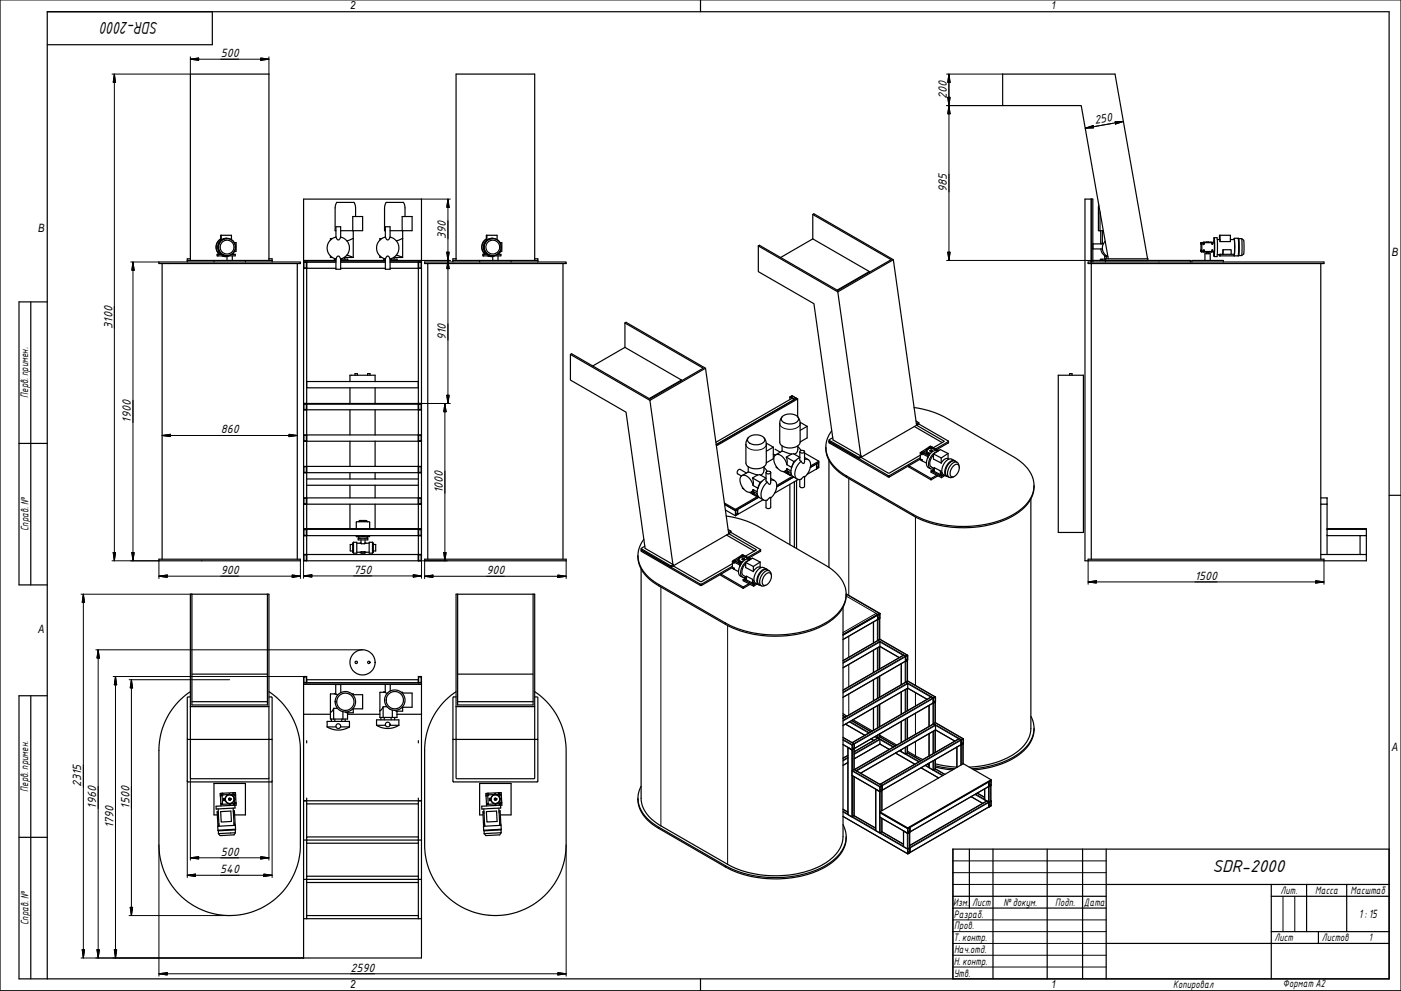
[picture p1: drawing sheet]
<svg xmlns="http://www.w3.org/2000/svg" width="594mm" height="420mm" viewBox="0 0 594 420" stroke-linecap="round" stroke-linejoin="round" font-family="sans-serif">
<defs><g id="words">
<g font-size="7">
<text x="67.2" y="9.5" transform="rotate(-180 67.2 9.5)">SDR-2000</text>
<text x="514.1" y="369.9">SDR-2000</text>
</g>
<g font-size="4.9">
<text x="148.6" y="4">2</text>
<text x="445.5" y="4">1</text>
<text x="93.6" y="24.2">500</text>
<text x="401.5" y="41.9" transform="rotate(-90 401.5 41.9)">200</text>
<text x="464.4" y="52.7" transform="rotate(-10 464.4 52.7)">250</text>
<text x="401.5" y="81.4" transform="rotate(-90 401.5 81.4)">985</text>
<text x="16.1" y="98.5">B</text>
<text x="189.1" y="101.2" transform="rotate(-90 189.1 101.2)">390</text>
<text x="590" y="108.5">B</text>
<text x="47.7" y="139.3" transform="rotate(-90 47.7 139.3)">3100</text>
<text x="189.1" y="144.2" transform="rotate(-90 189.1 144.2)">910</text>
<text x="55.5" y="179.1" transform="rotate(-90 55.5 179.1)">1900</text>
<text x="93.6" y="183.8">860</text>
<text x="187.8" y="209.1" transform="rotate(-90 187.8 209.1)">1000</text>
<text x="93.6" y="243.4">900</text>
<text x="149.9" y="243.2">750</text>
<text x="206.3" y="243.4">900</text>
<text x="506.7" y="245.8">1500</text>
<text x="16.1" y="268.5">A</text>
<text x="590" y="318.5">A</text>
<text x="34.5" y="333.8" transform="rotate(-90 34.5 333.8)">2315</text>
<text x="40.8" y="342.8" transform="rotate(-90 40.8 342.8)">1960</text>
<text x="54.9" y="342.9" transform="rotate(-90 54.9 342.9)">1500</text>
<text x="48.1" y="351.2" transform="rotate(-90 48.1 351.2)">1790</text>
<text x="93.6" y="362.8">500</text>
<text x="93.4" y="370.2">540</text>
<text x="576.2" y="389.1">1 : 15</text>
<text x="148.7" y="412">2590</text>
<text x="148.6" y="419">2</text>
<text x="445.5" y="419">1</text>
</g>
<g font-size="4.4">
<text x="12" y="168.6" transform="rotate(-90 12 168.6)">Перв. примен.</text>
<text x="12.1" y="225.1" transform="rotate(-90 12.1 225.1)">Справ. №</text>
<text x="12" y="335.6" transform="rotate(-90 12 335.6)">Перв. примен.</text>
<text x="425.5" y="383.9">№докум.</text>
<text x="543" y="379.1">Лит.</text>
<text x="557.7" y="379.1">Масса</text>
<text x="572.7" y="379">Масштаб</text>
<text x="404.2" y="384">Изм.</text>
<text x="404.5" y="389.1">Разраб.</text>
<text x="412.2" y="384.1">Лист</text>
<text x="447.4" y="384.1">Подп.</text>
<text x="459.6" y="384.1">Дата</text>
<text x="12.1" y="392.1" transform="rotate(-90 12.1 392.1)">Справ. №</text>
<text x="404.6" y="394">Пров.</text>
<text x="404.3" y="399.1">Т. контр.</text>
<text x="540.5" y="399.1">Лист</text>
<text x="560.5" y="399.1">Листов</text>
<text x="580.4" y="399">1</text>
<text x="404.6" y="404.1">Нач.отд.</text>
<text x="404.4" y="409">Н. контр.</text>
<text x="404.4" y="414.1">Утв.</text>
<text x="497.5" y="418.7">Копировал</text>
<text x="544" y="418.7">Формат A2</text>
</g>
</g></defs>
<g fill="none" stroke="#000" stroke-width=".51">
<path d="M297 0v5M90 5v14h-70M93.8 99.8v2M144.5 97.8h5.1M149.6 91.8h4.2v6h-4.2zM149.8 97.8v3.4M150.8 91.8v-3.7a1.83 1.83 0 0 0-1.1-2.3h-5.9a1.16 1.16 0 0 0-1.2 .2 1.16 1.16 0 0 0-.4 1.2l-.1 10.6h.3M165.4 97.8h5.1M170.5 91.8h4.2v6h-4.2zM170.7 97.8v3.4M171.7 91.8v-3.7a1.79 1.79 0 0 0-1.1-2.3h-5.8a1.16 1.16 0 0 0-1.3 .2 1.16 1.16 0 0 0-.3 1.2l-.1 10.6h.3M206.5 99.8v2"/>
<path d="M344.7 90.9l.4-.2 33.7 19.4 9.8 69.6M344.7 90.9l33.2 19.2-22.6 13.1-33.3-19.2-.4 .3M344.7 90.9v10.4M462.7 84.4v26.7M465.9 86.9l-.1 10.9h.6M466.4 97.8h.1M466.4 89.8v8M466.5 97.8h1.3M466.7 97.8v5.6M467.4 97.8v5.6M517.3 99.8v2.6M67.4 111.1h60v.6h-60z"/>
<path d="M68.7 111.7v125.4M79.4 110.4h36M80.7 109.7h-1.3v1.4M80.7 110.4v-79h33.3v79M90.7 110.4v.7M92.4 107.8v.7M92.8 106.6v1.2M93 106.9v.9M93.6 101.3a4 4 0 0 0-.8 6.2M93.9 107.8h-1.8v.7h7.6v-.7h-1.4M94.2 108.5l1.4 .3M94.2 108.5l1.5 .3 1.4-.3"/>
<path d="M95.6 108.8h.1M96.2 101a3.7 3.7 0 0 0-3.8 3.7 3.7 3.7 0 0 0 3.7 3.8M96.2 101.2a3.6 3.6 0 0 0-3.6 3.6 3.6 3.6 0 0 0 3.6 3.6M96.3 108.7v1.7M98.1 101.6v-1.8h-4.5v2.2M98.5 108.5v1.9M99 107.2v.6M99.4 106.6h.1M99.4 102.9h.1M99.4 102.9h.7v3.7h-.6M99.4 102.9l.1 .1M104.1 110.4v.7"/>
<path d="M114 109.7h1.4v1.4M126.1 111.7v125.4M128.7 111.1h13.7M128.7 110.4h13.7M128.7 113.7h1.3M128.9 111.2h1v2.4h-1zM140.1 108.5v.7h.8M140.9 101.2h-.8v.6M142.4 109.9h-.6v.5M142.4 113.7h-12.4v-2.6v60M142.4 109.7v4.5h2.1v-4.5M142.4 100.5v-4.4h2.1v4.4"/>
<path d="M142.5 100.5a.98 .98 0 0 0 .9 1.2 .98 .98 0 0 0 1-1.2 4.7 4.7 0 0 1 3.8 4.7 4.7 4.7 0 0 1-3.8 4.6 .98 .98 0 0 0-1-1.2 .98 .98 0 0 0-.9 1.2M142.5 100.5a4.7 4.7 0 0 0-3.8 4.7 4.7 4.7 0 0 0 3.8 4.6M144.5 109.9h.4v.5M144.5 111.1h18.9M144.5 113.7h18.9M144.5 110.4h18.9M144.9 109.9h2.5v.5M146.1 109.2v.7M147.1 108.2l2.6 1h-3.7M149.8 101.2l-2.7 .9M149.8 101.2l-.1 8M161.1 108.5v.7h.8"/>
<path d="M161.9 101.2h-.8v.6M163.4 109.7v4.5h2v-4.5M163.4 100.5v-4.4h2v4.4M163.4 109.9h-.7v.5M165.3 100.5a.96 .96 0 0 1-.9 1.2 .96 .96 0 0 1-.9-1.2 4.7 4.7 0 0 0-3.8 4.7 4.7 4.7 0 0 0 3.8 4.6 .97 .97 0 0 1 .9-1.2 .97 .97 0 0 1 .9 1.2M165.3 100.5a4.7 4.7 0 0 1 3.8 4.7 4.7 4.7 0 0 1-3.8 4.6M165.4 113.7h13.3M165.4 110.4h13.3M165.4 109.9h.5v.5M165.9 109.9h2.5v.5M167.1 109.2v.7M168.1 108.2l2.6 1h-3.8"/>
<path d="M170.7 101.2v8M170.7 101.2l-2.6 .9M177.4 111.1v60M177.5 111.2h1.1v2.4h-1.1zM178.7 110.4v.7h-13.3h13.3v60.3h-50M178.7 110.4v-26h-50v89.3M180.1 111.1h60v.6h-60zM181.4 111.7v125.4M192.1 110.4h36M193.4 109.7h-1.3v1.4M193.4 110.4v-79h33.3v79M203.4 110.4v.7"/>
<path d="M205.1 107.8v.7M205.5 106.6v1.2M205.7 106.9v.9M206.2 101.3a4 4 0 0 0-.7 6.2M206.6 107.8h-1.8v.7h7.6v-.7h-1.5M206.8 108.5l1.5 .3M206.9 108.5l1.4 .3 1.5-.3M208.3 108.8h.1M208.8 101a3.7 3.7 0 0 0-3.8 3.7 3.7 3.7 0 0 0 3.7 3.8M208.9 101.2a3.6 3.6 0 0 0-3.6 3.6 3.6 3.6 0 0 0 3.6 3.6M209 108.7v1.7M210.8 101.6v-1.8h-4.6v2.2"/>
<path d="M211.2 108.5v1.9M211.7 107.2v.6M212.1 102.9h.1M212.1 102.9h.7v3.7h-.7M212.1 106.6h.1M212.1 102.9v.1M212.1 106.5v.1M216.7 110.4v.7M226.7 109.7h1.4v1.4M238.7 111.7v125.4M321.6 104.3v10.9l23.5 13.6 8.1 57.7 11.8 6.8M321.6 104.3l33.7 19.4"/>
<path d="M344.7 101.3l23.9 13.8-13.6 7.9M344.7 101.3l-13.7 7.9M368.6 115.1l.1 .3M378.8 110.1l-23.5 13.6M461.4 111.1h100v.6h-100zM462.7 110.4h6M462.7 111.7v125.4M463.4 111.1v-26.7h-3.3v153.4h1.3M463.4 103.4v2.1M466.8 105.5a3.9 3.9 0 0 0 2.3 3.3M467.3 109.9h-.7v.5M467.4 102.9l-.2 .5"/>
<path d="M467.5 105.5h-4.1M467.8 103.4h-4.4M468.6 102.3a4 4 0 0 0 1.2 6.5M468.6 108.5l-.2 1.4M468.7 110.4h18v-.7h-18v1.4M468.7 109.9h-1.4v.5M468.7 110.4h36.1v.7M469.3 108.5h-.2v1.2M486.6 109.7l-13.8-78.3h-47.6v13.4h33.3l11.5 64.9M505.4 111.1v-.7h13.3v.7M509.3 106.2v.4M509.3 102.9v.7v-.2"/>
<path d="M509.6 103.4v-.5v3.7M509.6 106v.6zM509.6 103.4h.1M510.2 102.8h3.8M510.2 102.8v.1M510.2 106.6v.2M510.2 106.8h3.8M510.2 102.7h3.7M510.2 102.7v.1M510.3 106.2l.4-.2v.6M510.3 106.1v.1M510.3 103.4v-.5h-1v3.7h1v-.4"/>
<path d="M510.5 106l.1 .6M510.6 102.9h3.3M510.6 102.9l-.1 .7M510.7 102.9v.6l-.4-.1M510.9 110.4v-2.8h2.3v2.8M511.6 106.8v.8M511.6 102.7h.9M511.7 106.8l.1 .3M511.8 106.8l.1 .3M512 106.8l-.2 .3M512.5 106.8v.8M513.9 102.9l.2 .7 .2-.7"/>
<path d="M513.9 106.6l.2-.6 .2 .6M513.9 102.7l.1 .1M513.9 102.9l.2 .7 .1-.2M513.9 106l.1 .8M514 102.8l-.1 .7M514.1 102.9h.9v3.7h-4.4M514.2 106.2l-.1-.2v.6M514.8 100.8l.3 3-.3 5-.1-2.2M514.8 100.8l-.1 2.1M514.8 100.8h1.3l.1 2.5-.1 5.4-1.3 .1M516.2 101.6h1l.1 .8M517.1 101.6v-1.8h4.6v2.6h-4.4"/>
<path d="M517.4 107.8v.7M518.5 107.8l.1-1.9h3.5v1.9M518.6 105.9v1.9M521.7 101.6l1.7 .1v6.3M523.3 101.6l.1-.6v7.5l-.1-.7-7.1 .1M523.3 107.9h.1M523.4 101l1.7 .2-.1 7.3h-8v-.5M525 101l.3 .2M525.3 101.2v7.2M525.3 108.4l-.3 .1M525.3 108.4h1.2M525.3 101.2h1.2"/>
<path d="M526.5 101.2v7.2M526.5 101.2l.9 .7 .1 1.7-.1 4.1-.9 .7M560.1 111.7v125.4M13.1 128v120M20 128h-11.9v120h11.9M265 136.9l.5-.2 33.7 19.4 9.7 69.6M265 136.9l33.2 19.2-22.6 13.1-33.2-19.2-.5 .3M265 136.9v10.4M355.3 123.7l9.7 69.6M150.6 159.1v-.7h1v.7M155.9 159.1v-.7h1v.7M241.9 150.3l33.7 19.4"/>
<path d="M241.9 150.3v10.8l23.6 13.7 8.1 57.7 11.7 6.8M265 147.3l24 13.8-13.7 7.9M265 147.3l-13.7 7.9M299.2 156.1l-23.6 13.6M448.7 159.1h10.7v66.6h-10.7zM453.6 159.1v-.7h1v.7M128.7 171.1h50M128.7 171.3h1.3M128.9 171.2l1 .1v2.3l-1-.1zM130 173.7h-1.3v10.9M130 173.7v10.7M130 171.3v2.4"/>
<path d="M130 171.3v2.4l-1.3-.2M148.4 161.8v-2.7h10.7v2.7M148.4 164.4v6.7M148.4 173.7v10.7M159.1 164.4v6.7M159.1 173.7v10.7M177.4 161.8h-47.4v2.6h47.4M177.4 173.5l-47.4 .2M177.4 171.3v2.2M177.4 171.2h1.3l-.1 2.5h-1.2zM177.5 171.2l1.1 .1-.1 2.3-1-.1zM178.7 173.7h-1.3v10.7"/>
<path d="M178.7 173.5v11.1M275.6 169.7l9.7 69.6M289 161.1v.3M331.7 176.7l-1 2-.1 8.7a4.5 4.5 0 0 0 6.1 2.3 2.9 2.9 0 0 0 2.6-2.3M332 176.4a4.9 4.9 0 0 1 6.6 .8 2.82 2.82 0 0 1-3.7 2.5h-.9a2.19 2.19 0 0 1-2.5-2.8zM334.9 168.3l1.9 1.1M334.9 168.3v1.1M334.9 168.3l1-.5 1.9 1.1M335.1 168.3l.8-.4 1.7 1-.8 .4zM335.9 167.9v.9M336.8 169.4l-.9-.5-32.3 18.6M337.8 168.9l-34.1 19.6"/>
<path d="M337.8 168.9l.4 .2M337.8 168.9l-1 .5M338.2 169.1l-34.4 19.9M338.2 169.1v7.6M338.3 176.7l.7 1.2 .3 1.2v8.3M339.3 179l3 1.8M387.6 172.8l3.8 .7a35.8 35.8 0 0 1 10 3.8l28.3 16.3a14.7 14.7 0 0 1 8.8 12.7 15 15 0 0 1-8.8 11.8 46.8 46.8 0 0 1-42.4 0l-28.3-16.3a14.6 14.6 0 0 1-8.8-13.2 11.7 11.7 0 0 1 2.5-6M388.4 178.5l1.2 .7-1 .5M388.6 179.7l.1 .6M388.7 179.8v.5l.9-.5M389.6 179.2v.6M389.6 179.8l12.6 7.2-5.4 3.3"/>
<path d="M8.1 188h11.9M128.7 198l.1 2.3 1.2-.1M128.7 187.1h1.3M128.7 186.9v11.1M128.7 198l1.3-.2v2.4M128.7 184.6l.1 2.4 1.2-.1M128.7 184.6l1.3-.1v2.4M128.9 197.9l1 .1v2.3l-1-.1zM129.9 184.5l-1 .1v2.3h1M129.9 184.5v.1M129.9 186.9h.1M129.9 184.6v2.3"/>
<path d="M130 186.9v.2M130 187.1v10.6M130 187.1h47.4M148.4 187.1v10.6M159.1 187.1v10.6M177.4 184.6l1.3-.1v2.4M177.4 184.6v2.5M177.4 184.4h-47.4v2.5M177.4 184.4v.2M177.4 198v2.4M177.4 197.7h-47.4v2.5M177.4 197.7v.3"/>
<path d="M177.4 187.1h1.3M177.4 187.1v10.6M177.4 184.6v2.4l1.3-.1M177.4 198v2.3l1.3-.1M177.4 198l1.3-.2v2.4M177.5 184.6h1.1l-.1 2.3h-1zM177.5 197.9l1.1 .1-.1 2.3-1-.1zM178.7 186.9v11.1M317.3 197.9v2.2M317.4 185.5a4.6 4.6 0 0 1 6.9 .8 3.7 3.7 0 0 1-5.1 2.1 1.91 1.91 0 0 1-1.8-.9 1.91 1.91 0 0 1 0-2zM323.9 185.5l1 2.4v8.4a4.4 4.4 0 0 1-5.5 2.4l-.5-.1a2.84 2.84 0 0 1-2.6-2.3v-8.4l1-2.4M323.9 198.2l1.4 1.6"/>
<path d="M323.9 197.9l-.2 2.4-1.3 1.1M324.9 187.9l3 1.7M327.9 192.5l.9 .5M327.9 189.6l-3 1.7M327.9 189.6v4.9l-3 1.7M328.6 190.4l2.3 1.3M329.2 197.8v.4l.5 .3M331.6 189v2.3M332.2 199.9l1.3 .8M332.8 199.8l.7 .4M333.4 193.8l3.2 1.9M333.5 199.4l1.9 1.1"/>
<path d="M333.7 198.7v.5l-.8 .5M333.7 197a4.6 4.6 0 0 0-4.7-4.2 4.2 4.2 0 0 0 .9 5.8 2.17 2.17 0 0 0 3.7 .4l.1-.3M333.7 197l2 1.2M333.7 198.7l1.7 1M335.6 192.5l-2.2 1.3 .4 1.8-.1 1.4M335.6 192.5l-3.9-1.3-2.7 1.6M335.6 192.5l.9-.1 2.6 1.5M335.7 198.2h.1M336.6 195.7l-.9 2.5M337.5 195.2l-.9 .5M338.3 189.4l1.4 1.6M338.3 189l-.2 2.5-.5 .7-.8 .3"/>
<path d="M339.1 191.5v3.5l.6 .6M339.1 194a6.4 6.4 0 0 0-3.2 7.7l2.1 1.4M339.3 191.3l.7-.4a.65 .65 0 0 1 .9 .1 .65 .65 0 0 1-.1 1l-.5 .1a.75 .75 0 0 1-.8-.1 .75 .75 0 0 1-.2-.7zM339.7 195.6a6 6 0 0 0-2.1 7.2 2.33 2.33 0 0 0 3.3-.8l.3 .1v4.1l-.5 .5-.7 .1-.8-.4-.1-3.1M341.2 191.5l-.1 4.8-.5 .2-.9-.9M341.2 194.8a2.18 2.18 0 0 1 2.3 .8 2.18 2.18 0 0 1 .1 2.4l-.9 2.3-1.5 2M341.2 194l1.5 .9M341.2 192.1l6 3.4M342.3 180.8l-3 1.7M342.3 180.8v4.9l-3 1.7M346.3 198.8l-4 2.3M346.3 196.6v2.2"/>
<path d="M346.3 196.6l.9-.5v2.1l-.9 .6M346.3 196.7l.8-.4v1.9l-.8 .4zM346.3 197.8l.8 .4M347.2 195.5l-3.5 2M347.2 195.5v.6l-3.6 2.1 2.7-1.6M350.2 189.5a14.1 14.1 0 0 0 7.9 12.3l29.2 16.9a46.5 46.5 0 0 0 43-.4 14.4 14.4 0 0 0 8.2-12.4M351.5 195.2v45.4M351.6 186.5l.1 .7M351.7 187.2l25.1 14.5 13.4-7.6M351.7 187.2v.6l25 14.4h.4l8.3-4.8M353.1 185.6l-1.5 1 12.6 7.3 .9-.5M364.2 193.9v.5l.9-.5"/>
<path d="M365 193.3l.1 .1M365.1 193.4v.5M385.4 197.4v.6l9.4 5.4M385.4 197.4l9.4 5.5M387.7 180.8l11.8 6.8M388.7 180.3l11.6 6.7-4.5 2.8M388.7 180.3l-23.6 13.6M390.2 193l-13.3 7.6-11.8-6.7M390.2 191.9v3.1l.5 .3M390.2 191.9l.5 .3M390.2 194.6l-4.8 2.8M390.7 192.2l.3 .6v-.4"/>
<path d="M391 191.5l.4 .2M391 191.5v.3M391 192.4l.5-.4 2.3 1.2M391 195.1l-.3 .2M391 195v.4l1.8 .9M391 192.4l2.4 1.2M391 195l-.2-.2-.1 .5M391.2 191.9v.4M391.2 191.9l-.5-.3-.5 .3M391.2 191.9l-.5 .3M391.4 191.7v.4M392.7 192.2l.7 .4v.4"/>
<path d="M392.9 191.4l-1.2 .8M392.9 191.2v.9M393 190.8l-1.6 .9M393 190.8v.1M393 190.8h.1M393.4 190.5h-.4l.2 .1M393.4 193.6v.4M393.5 190.4a.98 .98 0 0 0-.5 1.3 .98 .98 0 0 0 1.2 .5l.3 .1M393.7 193.4l-.3 .2M393.9 192.9h.1M393.9 192.3l-.7-.4-.5 .3v.4M393.9 192.3v.6"/>
<path d="M393.9 192.9l-.3 .2M393.9 192.3l-.5 .3M394.1 189.4l.5 .3M394.1 189.4v.4M394.3 190.1v-.2l-.6 .4M394.3 189.9l-.5-.3-2.8 1.9M394.4 191l.5-.1 .3 .2-.6 .2zM394.5 191l-.2 .1M394.5 190.9l-.2 .3 .5 .2 .4-.4M394.5 190.9v.1M394.6 189.7v.4M394.8 199.7v.5l4.4 2.3"/>
<path d="M394.8 199.7l4.4 2.3M394.9 189.9l.6 .3M394.9 189.9v.2M394.9 189.9l.4-.3 2.4 1.2M395 189.4l-.4 .3M395 189.4v.4M395 189.4l-.5-.2-.4 .2M395.1 190.8l-.1 .1M395.1 190.8l.1 .2M395.1 190.8v.1M395.1 190.9v.1M395.1 191l.2 .1"/>
<path d="M395.4 199.5l.6 .1-.4 .2zM395.8 193a3.6 3.6 0 0 0-.9 5l1.3 .6M395.8 192.5v2.1l3.3 1.7M395.8 192.5l3.3 1.7M396.2 198.8l-1.4 .9M396.2 190.5l.2-.2-.3 .1 .6 .6M396.5 190.7l.8 .4M396.6 191a2.14 2.14 0 0 0-3.6 .2 1.51 1.51 0 0 0 1.6 1M397.3 191.1a4.4 4.4 0 0 0-4.4 4.4 2.45 2.45 0 0 0 1.6 3.2M397.4 191.5a5.5 5.5 0 0 0-3.2 6.9l.7 .4 1.2-.2M397.7 190.8l-.4 .3M397.7 190.8v.3"/>
<path d="M398.1 191l-.4 .3-.4-.2M398.8 199.6v1.6M399.1 194.2v2.1M402 194.5l.4 .1M402 194.5a2.68 2.68 0 0 0-2.9 1.8M402 192.3v2.2M402 192.3l-2.9 1.9M402 192.3l-3.3-1.7-2.9 1.9M402.2 187.1l-.1 .7-4.8 2.8M404.3 197.6a1.41 1.41 0 0 1 2-.6 1.41 1.41 0 0 1 .4 2l-.8 1.9a1.6 1.6 0 0 1-1.3 1.2 1.6 1.6 0 0 1-1.7-.7l.3-2.1zM404.8 195.3l-1.2-.6a4.1 4.1 0 0 0-4.1 3.8 2.41 2.41 0 0 0 .6 2.8l1.3 .6M405.2 195.7a2.18 2.18 0 0 0-3.3 1l-1.1 2.1a2.13 2.13 0 0 0 1.1 3.3"/>
<path d="M405.8 196l-.8-.5a4.1 4.1 0 0 0-4.1 4.2 1.99 1.99 0 0 0 .7 2.2l.9 .5M406.7 197.7a1.74 1.74 0 0 0-1.4-1.8 1.74 1.74 0 0 0-2 1.1 3.9 3.9 0 0 0-.7 5.4l1.8-.3M128.7 200.4h1.3M128.7 213.8h1.3M128.7 200.2v11.1M128.7 213.6v11M128.7 211.3l.1 2.4 1.2-.1M128.7 211.3l1.3-.1v2.4M128.9 211.2l1 .1v2.3h-1zM129.9 200.2v.1M130 200.2v.2M130 213.6v.2"/>
<path d="M130 200.4v10.7M130 213.8v10.3M130 200.4h47.4M130 213.8h47.4M130 205.7h47.4M130 203.1h47.4M148.4 200.4v2.7M148.4 205.7v5.4M148.4 213.8v10.3M159.1 200.4v2.7M159.1 205.7v5.4M159.1 213.8v10.3"/>
<path d="M177.4 200.4h1.3M177.4 213.8h1.3M177.4 211.3v2.5M177.4 211.1h-47.4v2.5M177.4 211.1v.2M177.4 200.4v10.7M177.4 213.8v10.3M177.4 211.3v2.4l1.3-.1M177.4 211.3l1.3-.1v2.4M177.5 211.2l1.1 .1-.1 2.3h-1zM178.7 200.2v11.1M178.7 213.6v10.5"/>
<path d="M307.2 213.3l4.6 2.7M307.3 213.8l4.5 2.7M307.6 216.2l4.2 2.5M307.9 218.8l6.3 1.3 5.6 2.2 30.2 17.3a14.4 14.4 0 0 1 8.7 13.4 16.9 16.9 0 0 1-10.7 12.2 47.4 47.4 0 0 1-40.4-1.1l-28.3-16.3a14.6 14.6 0 0 1-8.7-13.2 12 12 0 0 1 2.4-6M311.8 216v2.7M311.9 216.6l.8-.5v2l-.8 .4zM311.9 217.6l.8 .5M312.8 216l-1 .5M312.8 216v2.1l-1 .6M312.8 216l8.9-5.2-9.9 5.7M314.8 206.6v.4l.6 .3M316.5 200.5l-3.1-1.5-.6 .6-.2 1 1.8 1.2"/>
<path d="M317.3 200.1l-2.7 1.6M317.3 200.1l4 1.3M317.9 208.8l1.2 .7M318.4 208.7l.7 .4M319.1 202.6l3.2 1.9M319.1 209.1l.9-.2-.5 .4M319.1 209.1v.4M319.2 208.2l1.9 1.2M319.4 207.5v.7l-.8 .4M319.4 205.8a4.8 4.8 0 0 0-4.5-4.3 3.2 3.2 0 0 0-.3 4.8l.3 .4a2.93 2.93 0 0 0 4 1.6l.5-.8M319.4 205.8l1.9 1.2M319.4 207.5l1.6 1"/>
<path d="M319.5 209.3l1.2 .7M319.5 209.3v.4l1.2 .7M319.7 209.2l-.6 .3M320.7 210v.4M321.2 209.8l-.5 .2M321.3 201.4l-2.2 1.2 .4 1.8-.1 1.4M321.3 201.4l.8-.2 2.7 1.6a6.4 6.4 0 0 0-3.2 7.8l2.1 1.3M321.3 210.1l-.6 .3M321.3 207v.1M321.4 210.4l-9.6 5.6M322.3 204.5l-1 2.5M323.2 204l-.9 .5"/>
<path d="M323.6 211.9l-10.8 6.2v-2.1M324.8 200.3v3.7l.6 .4M324.9 200.1l.7-.3a.65 .65 0 0 1 1 0 .65 .65 0 0 1-.2 1l-.4 .1a.76 .76 0 0 1-1.1-.8zM325.4 204.4a6 6 0 0 0-2.1 7.2 2.31 2.31 0 0 0 3.3-.7h.2v4.2l-.4 .4h-1.2l-.4-.3v-3M326.8 200.3l-.1 4.8-.5 .2-.8-.9M326.8 203.6a2.19 2.19 0 0 1 2.3 .8 2.19 2.19 0 0 1 .2 2.4l-.9 2.4-1.6 2M326.8 202.8l1.6 1M333.5 200.2l.8-.2-.4 .5M333.5 200.2v.5M333.8 200.4l-.3 .3M333.9 200.5l1.2 .6M333.9 200.5v.4l1.2 .7"/>
<path d="M334 200.4h-.2M334.9 205.3v25.6M335.1 201.1v.5M335.5 200.9l-.4 .2M335.6 201.3l-.5 .3M336.1 201.9l-6.7 3.9M336.5 202.2l-7.1 4.2M336.8 204.3v27.7M337.8 203.7v28.9M338.5 203.3l-10 5.8M394.8 202.9v.5M397.2 201.5l-2.4 1.4"/>
<path d="M397.7 201.7l-2.9 1.7M398.9 201.4h.6l-.3 .2zM399.2 202v.5M399.5 200.3l-.7-.7-2.6-1.3v1.6l2.6 1.3 .8-.5M400.2 201.3l-1 .7M400.7 201.6l-1.5 .9M437.1 211.5v97.3a14.6 14.6 0 0 1-8.8 11.9l-4.1 1.9-4.5 1.4-8.7 1.3M560.1 211.1h2.6v2.7M560.1 213.8h2.6M562.7 213.8v10.6M589 210h5.1M67.4 237.1h60v.7h-60z"/>
<path d="M128.7 227.1v8h1.3v-8M128.7 227.1h1.3M128.7 226.9v.2M128.7 235.1v.2M128.7 237.6l.2 .2M128.7 224.1h50M128.7 224.6l.1 2.4 1.2-.1M128.7 235.3l.1 2.4 1.2-.1M128.7 224.6l1.3-.1v2.4M128.7 235.3l1.3-.1v2.4M128.9 224.6h1v2.4l-1-.1zM128.9 235.2l1 .1v2.3h-1z"/>
<path d="M129.9 237.8h47.7M130 226.9v.2M130 224.4v2.5M130 237.6v.2M130 227.1h47.4M149.6 230.8h-1.1v2.8h1.1M149.9 229.9h1.4v4.6h-1.4M149.9 229.9v4.6M149.9 229.9l-.3 .4v3.2l.3 1M151.1 227.1l.2 .4h5.2l.3-.4M151.1 224.1l.1-2.8 4.8-.1 .8 .2v2.7M151.3 234.1h1.8"/>
<path d="M151.3 230.3h1.8M152.1 228.2h-.2v.7h4l-.2-.7M152.1 227.5v.7M152.1 228.2h3.6M152.2 221l.3-.3h2.8l.4 .3M152.2 221h3.5M152.2 221v.2M152.6 234.1l.5 .3M153.1 230.1l-.5 .2M153.1 234.4l.1-.5h1.5l.1 .5M153.1 234.4h.2M153.1 228.9l.2 1.6 1.5-.1v-1.5"/>
<path d="M153.2 234.4h1.4M153.3 234.4h1.3M153.3 227.1l.6 .3M153.4 227.1l.5 .3M153.9 227.1v.3l.6-.3M154.6 227.1l-.7 .3M154.6 234.4h.2M154.8 234.1h1.7M154.8 230.3h1.7M154.8 230.1l.4 .2M155.2 234.1l-.4 .3M155.7 221v.2"/>
<path d="M155.7 227.5v.7M158 229.9h-1.5v4.6h1.5M158 229.9l.3 .4v3.9l-.3 .3M158 229.9v4.6M158.3 230.8h1v2.8h-1M177.4 227.1v8h1.3M177.4 227.1h1.3M177.4 224.6v2.5M177.4 224.4v.2M177.4 235.3v2.5M177.4 235.3l-47.4-.2v2.5M177.4 235.3v2.4l1.3-.1"/>
<path d="M177.4 235.3l1.3-.1v2.4M177.4 224.6v2.4l1.3-.1M177.4 224.6l1.3-.1v2.4M177.5 235.2l1.1 .1-.1 2.3h-1zM177.5 224.6h1.1l-.1 2.4-1-.1zM178.7 224.1v.3h-50M178.7 237.6l-.2 .2M178.7 224.4v.2M178.7 226.9v8.4M180.1 237.1h60v.7h-60zM270.5 235.5a14.7 14.7 0 0 0 8.8 12.8l28.3 16.4a46.9 46.9 0 0 0 43-.4 14.4 14.4 0 0 0 8.2-12.4M271.9 232.6l.1 .6"/>
<path d="M272 233.2l25.1 14.5 13.5-7.6M272 233.2v.6l25.1 14.4 8.6-4.8M273.4 231.6l-1.5 1 12.6 7.3 .9-.5M284.5 239.9v.6l.9-.6M285.3 239.3l.1 .1M285.4 239.4v.5M308.1 226.8l11.7 6.8M308.8 224.5l1.2 .7-1.1 .5M308.9 225.7l.1 .6M309 225.7v.6l1-.6M309 226.3l-23.6 13.6M309 226.3l11.6 6.7-4.5 2.8"/>
<path d="M310 225.2v.5M310 225.7l12.5 7.3-5.4 3.3M310.6 239l-13.2 7.6-12-6.7M310.6 237.9v3.1l.5 .2M310.6 237.9l.5 .3M311.1 238.2l.2 .6 .1-.4M311.3 237.5l.5 .2M311.3 237.5v.3M311.4 238.4l.5-.4 2.2 1.2M311.4 238.4l2.3 1.2M311.5 237.9l-.5-.2-.4 .2M311.5 237.9l-.4 .3"/>
<path d="M311.5 237.9v.4M311.8 237.7v.4M313 238.2l.8 .4v.4M313.2 237.2l.1 .9M313.2 237.4l-1.1 .8M313.3 236.7l-1.5 1M313.3 236.7v.2M313.3 236.7l.1 .1M313.5 238.2l.4 .1zM313.7 236.5l-.3-.1 .2 .2M313.7 239.6v.4M313.9 236.4a.98 .98 0 0 0-.6 1.2 .98 .98 0 0 0 1.2 .6l.4 .1"/>
<path d="M314.1 239.4l-.4 .2M314.3 238.9h.1M314.3 238.3l-.5 .3M314.3 238.3l-.8-.4-.5 .3v.5M314.3 238.3v.6M314.3 238.9l-.4 .2M314.4 235.4l.5 .3M314.4 235.4v.4M314.7 236.1v-.2l-.7 .4M314.7 235.9l-.5-.3-2.9 1.9M314.8 237l.5-.1 .2 .3-.6 .1zM314.8 236.9l-.1 .3"/>
<path d="M314.9 236.9h-.1M314.9 235.7v.4M315.2 235.9l.6 .3M315.2 235.9v.2M315.2 235.9l.5-.3 2.4 1.2M315.4 235.4v.4M315.4 235.4l-.5 .3M315.4 235.4l-.5-.2-.5 .2M315.4 236.8l-.1 .1M315.4 236.8l.3 .1-.4 .5-.6-.1 .1-.4M315.4 236.8l.2 .4M316.2 239a3.7 3.7 0 0 0-1 5l1.3 .6"/>
<path d="M316.2 238.5v2.1l3.3 1.7M316.2 238.5l3.3 1.7M316.4 236.4l.2 .1M316.4 236.4h.1M316.5 236.4l.4 .6a2.14 2.14 0 0 0-3.6 .2 1.57 1.57 0 0 0 1.6 1M316.8 236.7l.8 .4M317.7 237.5a5.5 5.5 0 0 0-3.2 6.9l.7 .4 1.2-.2M318.1 236.8l-.5 .3M318.1 236.8v.4M318.4 237l-.4 .3a3.3 3.3 0 0 0-4.1 2.4l-.5 1.3a2.65 2.65 0 0 0 1.5 3.7M322.3 238.3v2.2M322.3 238.3l-3.2-1.7-2.9 1.9"/>
<path d="M322.3 238.3l-2.8 1.9M322.5 233.1l-.1 .7-4.8 2.8M461.4 237.8v-.7h100v.7M461.4 237.8h100M560.1 235.1h2.6M562.7 227.1h14M562.7 224.4v2.7M562.7 224.1h16.7v.3M562.7 224.4h16.7M562.7 235.1h14M562.7 227.1v8M576.7 227.1v8h2.7"/>
<path d="M576.7 227.1h2.7M579.4 224.4v2.7M579.4 235.1v2.7h-18M579.4 227.1v8M113.4 251.9v47h-32v-47M226.1 251.9v47h-32.1v-47M271.9 241.2v97.3a14.4 14.4 0 0 0 8.3 11.6l28.3 16.4a44.4 44.4 0 0 0 41.8-.7 13.8 13.8 0 0 0 7.2-11v-97.3M305.7 243.4v.6l9.4 5.4M305.7 243.4l9.4 5.5M310.6 240.6l-4.9 2.8M311.4 241l-.3-.3v.5M311.4 241.1l-.3 .1"/>
<path d="M311.4 241v.4l1.8 .9M315.1 248.9v.5M315.1 245.7l4.5 2.3M315.1 245.7v.5l4.5 2.3M315.7 245.6h.6zM316.5 244.8l-1.4 .9M317.6 247.5l-2.5 1.4M318.1 247.7l-3 1.7M319.1 245.6v1.6M319.5 240.2v2.1M319.6 248v.5M319.8 246.3l-.7-.7-2.6-1.3v1.6l2.6 1.3 .8-.5"/>
<path d="M320.5 247.3l-.9 .7M321 247.6l-1.4 .9M322.3 240.5l.4 .1M322.3 240.5a2.59 2.59 0 0 0-2.8 1.8M324.6 243.6a1.43 1.43 0 0 1 2-.6 1.43 1.43 0 0 1 .5 2l-.9 1.8a1.67 1.67 0 0 1-2.8 .9v-2zM325.2 241.3l-1.3-.6a4 4 0 0 0-4.1 3.8 2.51 2.51 0 0 0 .7 2.8l1.2 .6M325.6 241.7a2.15 2.15 0 0 0-3.3 1l-1.1 2.1a2.16 2.16 0 0 0 1.1 3.3M326.2 242l-.9-.5a4.1 4.1 0 0 0-4 4.2 2.1 2.1 0 0 0 .7 2.2l.9 .5M327 243.6a1.62 1.62 0 0 0-1.1-1.7 1.62 1.62 0 0 0-2 .8 4.5 4.5 0 0 0-1.2 5.6l.7 .2 1.3-.4M358.8 251.8l14.3 8.3M370.4 263.7v8.9M370.4 275.7v9.4"/>
<path d="M371.4 260.1l.6 .4M372.1 262.7l-14.6 8.5M372.2 262.7h.1M372.2 262.6l-.1 .1M372.2 260.8v1.8M372.2 271.5l.9 .6v2M372.2 271.5l-14.7 8.6M372.3 262.6h.1M372.3 260.7v1.9M372.3 260.6l.7-.3v1.8l-.7 .5M372.3 260.6v.1M373 262.3l-.9 .4"/>
<path d="M373 262.3v8.7M373 274.2v9.4M373.1 271l11.8 6.8M373.1 271l-.9 .6M373.1 274.1l-15.6 9M373.1 274.1l8.2 4.7M373.1 260.2l-.9 .5v1.9M373.1 260.2v2l-.9 .4M373.1 260.1l-15.6 9M373.1 260.1v.2M373.1 260.3l-15.6 9M383.1 277.8h.1"/>
<path d="M383.1 277.8l-25.6 14.8M383.2 277.8l.8 .6M384 278.4v1.9M384 278.4l.9-.6v2l-.9 .5M384.1 278.3l.7-.4v1.9l-.7 .5zM384.8 280l-.9 .4M384.8 280v8.7M13.1 295v120M20 295h-11.9v120h580.9v-410h-569v410M80.7 293.2a30.1 30.1 0 0 0-13.3 25v40a30 30 0 0 0 30 30 30 30 0 0 0 30-30v-40a29.8 29.8 0 0 0-13.4-25M80.7 295.5h-1l-.3 .3v17.7h1.3M80.7 299.6h33.3"/>
<path d="M81.4 285.8h32M81.4 297.5h32M114 295.5h1.1l.3 .3v17.7h-1.4v-61.6h-33.3v61.6M128.7 289.5h50M128.7 290.2h50M128.9 287h1v2.4h-1zM130 289.5v-2.7h-1.3v119.4h50v-119.4h-1.3v2.7M130 288.2h47.4M142.4 294.2h-2.3v7.9M142.4 294l-.6 .2M144.5 293.7v-3.5h-2.1v4.1l.8 .3M149.2 294.2h.6v.3"/>
<path d="M149.6 294.5h4.2v6h-4.2M162.5 299.6v4.6M163.4 293.4l-.7 .1M163.4 293.5h-2.3v7.9M163.4 290.2v3.4l.8 .3M164.1 299.6h-1.6l-1.4 1.8M165.5 290.2v2.8M170.2 293.5h.5v.3M170.5 293.8h4.2v6.1h-4.2M170.7 299.9v1.6l-2.3 .2M177.5 287h1.1v2.4h-1.1zM193.4 295.5h-1l-.3 .3v17.7h1.3"/>
<path d="M193.4 299.6h33.3M193.4 293.2a29.9 29.9 0 0 0-13.3 25v40a30 30 0 0 0 30 30 30 30 0 0 0 30-30v-40a29.9 29.9 0 0 0-13.4-25M194 297.5h32.1M194 285.8h32.1M226.7 295.5h1l.4 .3v17.7h-1.4v-61.6h-33.3v61.6M370.4 288.2v8.9M373 286.7v8.9M373 298.6v9.5M382.1 281.4v8.9M382.1 293.4v9.4M383.9 280.4l-26.4 15.3M384 280.4h.1"/>
<path d="M384 280.3l-.1 .1M384.8 291.8v9.5M384.9 288.7l11.8 6.8M384.9 288.7l-.9 .6M384.9 291.8l-27.4 15.8M384.9 291.8l8.2 4.7M384.9 291.7v.1M384.9 291.7v-1.9l-.9-.6-26.5 15.4M393.9 299.1v8.9M395.7 298.1l.9-.4v8.7M395.7 298.1l-33.4 19.3M395.7 298v.1"/>
<path d="M395.7 296.1v1.9M395.7 296.1l-.9-.6-33.3 19.4M395.7 298.1h.1M395.7 296.1l1-.6v2l-1 .5M395.9 296l.7-.3v1.8l-.7 .5zM396.6 295.6v.1M80.7 313.5h33.3v16.6h-33.1zM115.4 313.5v17.7l-.3 .3h-35.5l-.2-18M128.7 302.8h11.4M130 314v1M138.7 308.2h3.8M138.7 308.2v-2.3h9.5v2.3"/>
<path d="M138.7 308.2a8.9 8.9 0 0 0 9.5 0M140.5 304.9v1M141.5 300.3v4.6M142 304.9v1M143.1 300.3h-1.6l-.5 1-.9 .8M144.4 308.2h3.8M144.9 304.9v1M145.4 301.8v3.1M146.4 304.9v1M146.5 301.9l.9 .3v2.7h-7.3v-2.8M147.4 302.8h13.7M147.4 302.2v.2"/>
<path d="M149.8 300.5v1.7h-2.4M159.7 307.5v-2.3h9.4v2.3M159.7 307.5a8.9 8.9 0 0 0 9.4 0M159.7 307.5h3.8M161.5 304.2v1M162.9 304.2v1M165.3 307.5h3.8M165.9 304.2v1M166.4 301.1v3.1M167.3 304.2v1M167.4 301.2l.9 .3v2.7h-7.2v-2.8M168.3 301.7h.1"/>
<path d="M168.3 302.8h10.4M177.4 314v1M193.4 313.5h33.3v16.5l-33.1 .1zM228.1 313.5v17.7l-.4 .3h-35.4l-.2-18M357.5 303.4l1 .6M357.5 312.6l4.7 2.8M357.5 315.7l3.9 2.2M357.5 302.5l1.6 1.1M358.5 307l8.2 4.7M359.5 316.9v28.4l1.8 1 .9-.5M359.5 316.9l1.7 1 .9-.3M361.2 305.5l8.2 4.7"/>
<path d="M361.4 315.8l.9-.4v2l-.8 .5zM361.7 305.2l8.2 4.7M362.1 315.5h.1M362.1 315.2l.2 .3M362.1 315.5l-.7 .4v1.9l.7-.4M362.2 317.4h-.1M362.2 315.5v1.9M362.2 317.5v8.8M369.4 313.3l1.1 .6M370.4 300.2v9.4M371.2 312.3l.9 .5 .9-.5M373 312.3l6.7 3.9"/>
<path d="M373 311.7l7.3 4.2M373 311.2v1.1M373.1 315.5v-2l-.9-.6-10 5.8M373.1 315.5l-10.9 6.3M373.1 315.5l4 2.3M379.7 319.3l8.2 4.7M382.1 305.9v8.9M384.8 319.2l5.8 3.3M384.8 318.5l6.5 3.5M384.8 316.4v2.8l-.7 .4-1.9-.9-.1-.8M384.8 304.4v8.9M393.9 311.1v9.4"/>
<path d="M396.6 306.4l11.8 6.8M396.6 306.4l-.8 .6M396.6 309.5v9.5M396.7 309.5v-1.9l-.9-.7-33.5 19.4M396.7 309.5l-31.8 18.3M396.7 309.5l8.2 4.7M405.7 316.8v8.6M407.5 315.8l.8-.4 .1 8.5M407.5 315.8l-33.4 19.3M407.5 313.8l1-.6v2l-1 .5M407.5 315.7l.1 .1M407.5 315.7v.1"/>
<path d="M407.5 313.8v1.9M407.5 313.8l-.9-.6-33.5 19.3 1 .7M407.6 313.7l.8-.3v1.8l-.7 .5zM408.3 313.3l.1 .1M437.1 303.7a11.5 11.5 0 0 1-3.8 14.8 36.5 36.5 0 0 1-21.1 7.4M438.5 308.8a14.3 14.3 0 0 1-8.1 12.3 40.2 40.2 0 0 1-17.4 5.3M93.4 337.1v.4M93.4 337.1h.8M93.4 337.5l.2 3.1M94.1 336.3v.7M94.1 336.3l-.7 .1v.7M94.2 337.1v.3"/>
<path d="M94.2 337.4l.1 3.2M94.2 337.4l-.8 .1M94.4 336.3h-.3M94.4 336.3l.1 .7M94.5 337l-.3 .1M94.5 337h2.3M95.5 338.5h-.7v1l.8-.1M97.8 338.6v.4M97.8 338.6a.47 .47 0 0 0-.7-.1 .47 .47 0 0 0 0 .7 .47 .47 0 0 0 .7-.2M97.9 338.6v.4M98.8 336.1v.6M98.8 336.1l-4.4 .2"/>
<path d="M98.8 336.7l-1 .3M98.8 336.8l.4 .3M98.8 336.7v.1M99.2 336.1h-.4M99.2 336.1l-.1 .7M99.2 336.1l.7-.1v.7M99.2 337.1v1.1M99.2 339.2l.2 1.1M99.9 336.7h-.7M99.9 336.7v.4M99.9 337.1h-.7M99.9 337.1l.2 3.2"/>
<path d="M128.7 339.5h50M130 339.5v1.3M130 338.4v.9M177.4 339.5v1.3M177.4 338.4v.9M206.1 337.5l.2 3.1M206.1 337.1h.7M206.1 337.1v.4M206.7 336.3l-.6 .1v.7M206.7 336.3v.7M206.8 337.1v.3M206.8 337.4l-.7 .1"/>
<path d="M206.8 337.4l.2 3.2M207.1 336.3h-.4M207.1 336.3l.1 .7M207.2 337l-.4 .1M207.2 337h2.3M208.2 338.5h-.8l.1 1 .8-.1M210.5 338.6v.4M210.5 338.6a.46 .46 0 0 0-.7-.2 .46 .46 0 0 0 0 .8 .46 .46 0 0 0 .7-.2M210.5 338.6l.1 .4M211.4 336.1l-4.3 .2M211.4 336.1l.1 .6M211.5 336.7l-1 .3"/>
<path d="M211.5 336.8l.4 .3M211.5 336.7v.1M211.8 336.1l.7-.1v.7M211.8 336.1h-.4M211.8 336.1v.7M211.9 337.1v1.1M211.9 339.2l.2 1.1M212.5 336.7l.1 .4M212.5 336.7h-.6M212.6 337.1l.2 3.2M212.6 337.1h-.7M270.5 338.5a14.7 14.7 0 0 0 8.8 12.7l28.3 16.4a46.7 46.7 0 0 0 43-.4 14.4 14.4 0 0 0 8.2-12.4"/>
<path d="M271.9 333.3a11.4 11.4 0 0 0 3.3 14.5l4.1 2.9 28.3 16.3a46.7 46.7 0 0 0 43.4-.6 13.6 13.6 0 0 0 7.6-13.7l-1.1-3M359.5 320.3l-2 1.1M359.5 323.3l-2 1.2M362.1 326.3l-.7 .5v2l11.8 6.9M362.2 329.3v16.5M362.2 326.3l11.8 6.8M362.2 326.3h-.1M362.3 326.3l.9 .5M371.3 334.6v17.5l1.8 1 .9-.5M371.3 334.6l.1 .1M371.4 334.7l1.7 1 .9-.6M373.2 333.4l.9-.3v2l-.9 .6z"/>
<path d="M374 335.1l-.1-1.9-.7 .5v1.8M374 335.2v8.5M390.6 325.5l7.4 4.3M393.2 324l.7 .4M393.6 323.8l.3 .1M393.9 323.6v1.8l1.8 1 .9-.4M396.6 325.9l4.1 2.4M396.6 324.7l8.1 1.2M396.6 323.8l4.5 1 4.6 .4M396.6 322.1v3.9M396.6 325.2l7.3 1.2M411.8 337.8l4.9 2.8"/>
<path d="M414.4 336.3l3.1 1.7M417.5 334.5v4.5l1.7 1M419.3 331.4v.1M419.3 333.5l-33.5 19.3M419.3 333.4v.1M419.3 331.5v1.9M419.4 331.4l.8-.4v1.9l-.7 .4zM419.5 331.3l.8-.3v1.8l-.9 .7zM420.1 339.6l.2 1.9-1 .6M420.1 339.6l-.8 .6M420.1 333.1l-.8 .4M420.1 339.6l-.7 .6v1.9l.8-.5-.1-1.9"/>
<path d="M420.2 330.9h.1M420.2 339.6h.1M420.2 339.5l-.1 .1M420.2 333v6.5M420.3 330.6l-35.4 20.6M420.3 330.6l-35.4 20.4M420.3 330.6l-11.8-6.8-35.4 20.4M8.1 355h11.9M92.2 345.5h-1.5v-13.3h13.4v13.3h-4.6M92.4 352l.2 .2M92.5 343l.4 7.3M92.5 344.1l-.4 .1 .3 5.9h.5"/>
<path d="M92.6 344.4v.5M92.6 352.2v1.3M92.8 349.2v.4M93.6 344.1l4.3-.2 .2 4.4-4.3 .2zM93.6 341l.1 .7M93.6 340.6v.4l3.4-.3M94.3 340.6l.1 .4M94.3 340.6h-.7M98 340.6l1 .2M98.9 342.6l.4 7.3M98.9 344.1l.1 .5M98.9 343.8l.5-.1 .3 6h-.5"/>
<path d="M99 340.8l.1 .6M99 340.7v.1M99.2 348.8v.5M99.4 340.7h.1M99.4 340.7h-.4M99.4 341.4h.1M99.4 340.7l.1 .7M99.4 340.3v.4M99.6 341.4l.1 1.2-8 .4-.1-1.2 7.8-.4M99.8 351.9l-7.2 .3M99.8 351.9v1.2M99.8 353.1l-7.2 .4"/>
<path d="M99.8 353.1l-.6 .9-4.1 .2-1.8 .1-.7-.8M99.9 351.6l-7.5 .4M99.9 351.6l-.1-1.7-3.5 .2-4 .2 .1 1.7M99.9 351.6l-.1 .3M100.1 340.3v.4h-.7M100.1 340.3h-.7M100.1 340.7v.7h-.6M128.7 356.2h1.3M130 340.8v14M130 357.5v14M130 356.2v1.3M130 340.8h47.4"/>
<path d="M130 356.2h47.4M130 357.5h47.4M177.4 356.2h1.3M177.4 340.8v14M177.4 357.5v14M177.4 354.8h-47.4v1.4M177.4 354.8v1.4M177.4 356.2v1.3M204.8 345.5h-1.4v-13.3h13.3v13.3h-4.5M205.1 352l.2 .2M205.1 343l.4 7.3M205.2 344.1l-.4 .1 .3 5.9h.4"/>
<path d="M205.2 344.4l.1 .5M205.3 352.2v1.3M205.3 353.5l.7 .8M205.5 349.2v.4M206.2 344.1l4.4-.2 .2 4.4-4.3 .2zM206.3 340.6v.4l3.3-.3M206.3 341v.7M207 340.6v.4M207 340.6h-.7M210.6 340.6l1.1 .2M211.5 342.6l.4 7.3M211.6 343.8l.5-.1 .3 6h-.5"/>
<path d="M211.6 344.1v.5M211.7 340.7v.1M211.7 340.8v.6M211.9 348.8v.5M212 340.7h-.3M212 340.7h.1M212.1 340.3l-.1 .4M212.1 340.7v.7M212.3 341.4v1.2l-8 .4v-1.2l7.8-.4M212.4 351.9l-7.1 .3M212.4 351.9l.1 1.2M212.5 353.1l-7.2 .4"/>
<path d="M212.5 353.1l-.6 .9-5.9 .3M212.5 351.6l-7.4 .4M212.5 351.6v-1.7l-3.5 .2-4 .2 .1 1.7M212.5 351.6l-.1 .3M212.8 340.7v.7h-.7M212.8 340.3h-.7M212.8 340.3v.4h-.7M357.5 343.1l2 1.2M357.5 346.2l27.4 15.8M362.2 345.8l9.1 5.3M373.1 344.2v.2M373.1 344.4l11.8 6.8"/>
<path d="M373.1 344.2l11.8 6.8M373.2 344.4l-.1 2.1 11.8 6.8M374 352.6l9.1 5.3M374 347v5.6M384.9 351v.2M385 351.2l.9-.4v1.9l-.9 .6zM385 351.2l.7-.3 .1 1.8-.8 .5zM385 360l.8-.4v1.9l-.8 .4zM385.7 359.5l.2 .1M385.7 359.5l-.8 .5v2l1-.6v-1.8M385.7 353l-.9 .3-1.7-1v6.6l1.7 1 .9-.4M385.8 359.4v.1"/>
<path d="M385.8 359.3l.1 .3M385.8 359.4l-.1 .1M385.8 352.9v6.5M385.8 350.8l.1 1.9M419.2 340h.3M419.2 340l.1 .2M419.2 340l-.8-.4-32.6 18.8M419.3 342.2l-33.5 19.3M419.3 342.2h.1M419.3 342.1v.1M419.3 340.2v1.9M128.7 372.8h1.3"/>
<path d="M130 374.2v14M130 372.8v1.4M130 372.8h47.4M130 374.2h47.4M177.4 372.8h1.3M177.4 374.2v14M177.4 371.5h-47.4v1.3M177.4 371.5v1.3M177.4 372.8v1.4M411 360v25M421.1 360v55M444 360v55"/>
<path d="M459.1 360v55M469.1 375h119.9M469.1 360v55M539.1 375v40M554.1 375v20M571 375v20M589 360h-184.9v55M128.7 389.5h1.3M130 389.5h47.4M177.4 389.5h1.3M177.4 388.2h-47.4v1.3M177.4 388.2v1.3"/>
<path d="M404.1 380h65M404.1 385h65M469.1 400h119.9M539.1 395h49.9M539.1 380h49.9M559 395v5M297 415v5"/>
<circle cx="96.2" cy="104.8" r="3.7"/>
<circle cx="96.2" cy="104.8" r="3.6"/>
<circle cx="96.3" cy="104.8" r="2.93"/>
<circle cx="208.8" cy="104.8" r="3.7"/>
<circle cx="208.9" cy="104.8" r="3.6"/>
<circle cx="209" cy="104.8" r="2.93"/>
<circle cx="393.4" cy="192.2" r=".13"/>
<circle cx="394.8" cy="191.1" r=".19"/>
<circle cx="315.1" cy="237.1" r=".19"/>
<circle cx="319.4" cy="247.5" r=".24"/>
<circle cx="146.4" cy="297.5" r="4.3"/>
<circle cx="146.4" cy="297.5" r="3.7"/>
<circle cx="151.1" cy="280.8" r=".5"/>
<circle cx="153.7" cy="280.8" r="5.3"/>
<circle cx="156.4" cy="280.8" r=".5"/>
<circle cx="167.4" cy="296.9" r="4.3"/>
<circle cx="167.4" cy="296.9" r="3.7"/>
<circle cx="143.4" cy="307.9" r="1.01"/>
<circle cx="164.4" cy="307.2" r="1"/>
<circle cx="95.2" cy="338.9" r=".18"/>
<circle cx="97.3" cy="336.7" r=".17"/>
<circle cx="97.4" cy="338.8" r=".22"/>
<circle cx="97.4" cy="338.8" r="1.91"/>
<circle cx="97.4" cy="338.8" r="1.83"/>
<circle cx="97.4" cy="338.9" r=".4"/>
<circle cx="99.6" cy="338.7" r=".17"/>
<circle cx="207.9" cy="338.9" r=".17"/>
<circle cx="209.9" cy="336.7" r=".17"/>
<circle cx="210.1" cy="338.8" r=".22"/>
<circle cx="210.1" cy="338.8" r="1.83"/>
<circle cx="210.1" cy="338.8" r="1.91"/>
<circle cx="210.1" cy="338.9" r=".4"/>
<circle cx="212.2" cy="338.7" r=".18"/>
<circle cx="97.5" cy="341" r=".17"/>
<circle cx="210.2" cy="341" r=".17"/>
</g>
<g fill="#000">
<circle cx="99.4" cy="102.9" r=".25"/>
<circle cx="212.1" cy="106.6" r=".25"/>
<circle cx="509.6" cy="106.6" r=".25"/>
<circle cx="509.6" cy="102.9" r=".25"/>
<circle cx="510.3" cy="103.4" r=".25"/>
<circle cx="393.4" cy="194" r=".18"/>
</g>
<g fill="none" stroke="#000" stroke-width=".42">
<path d="M.1 0h594v420h-594zM48.5 31.4l.5 3.5h-1zM48.5 31.4v206.4M80.7 24.1v7.3h-33.2M80.7 25.1l3.5-.5v1zM80.7 25.1h33.3M110.6 24.6l3.4 .5-3.4 .5zM114 24.1v7.3M401.4 31.4h23.8M402.4 31.4l.5 3.5h-1zM402.4 31.4v79M401.4 44.8h23.8"/>
<path d="M401.9 41.3h1l-.5 3.5zM402.4 44.8l.5 3.5h-1zM460.2 54.3l3.3-1.1 .2 1zM472 52.3l-7.5 1.3M472.8 51.6l3.5-.1-3.3 1.1zM476.3 51.5l-16.1 2.8M178.7 84.4h12.3M189.9 84.4v86.7M189.9 84.4l.6 3.5h-1zM55.4 111.1h12M56.4 111.1l.5 3.5h-1zM56.4 111.1v126.7"/>
<path d="M178.7 110.4h12.3M189.5 106.9h1l-.6 3.5zM189.9 110.4l.6 3.5h-1zM401.4 110.4h67.7M401.9 106.9h1l-.5 3.5zM188.7 171.1v66.7M188.7 171.1l.5 3.5h-1zM189.5 167.6h1l-.6 3.5zM191 171.1h-12.3M330.6 179.5a4.5 4.5 0 0 0 6.1 2.3 2.9 2.9 0 0 0 2.6-2.3M68.7 184.6h57.4M68.7 184.6l3.5-.5v1z"/>
<path d="M122.5 184.1l3.6 .5-3.6 .5zM316.3 188.4a4.6 4.6 0 0 0 6 2.3 2.96 2.96 0 0 0 2.6-2.3M351.7 186.7v1.1M390.9 194.8l-.2 .1M391 192.4l-.3 .2M391.2 192l.2 .1M394.9 189.9h-.6M395.4 199.5v.2M395.5 199.5v.3M400.2 187v.2M402.1 187.2v.6M319.5 208.9v.4"/>
<path d="M333.8 200v.4M359 201.8v.6M359.9 202.9v49.5M376.7 201.7v.5M377.1 201.7v.5M387.3 218.1v.6M388.2 219.2v71.4M398.9 201.4v.1M399 201.3v.3M47.5 237.8h19.9v7.5M48 234.3h1l-.5 3.5zM55.9 234.3h1l-.5 3.5z"/>
<path d="M127.4 237.8v7.5M128.7 235.1v10.1M177.4 237.8h12.3M178.7 235.1v10.1M180.1 237.8v7.5M188.2 234.3h1l-.5 3.5zM240.1 237.8v7.5M272 232.7v1.1M311.4 238.4l-.3 .2M311.5 238l.2 .1M313.7 240h.1M315.2 235.9h-.5"/>
<path d="M320.5 233v.2M322.4 233.2v.6M461.4 237.8v9.9M561.4 237.8v9.9M34.3 251.9h47.1M35.3 251.9v154.3M35.3 251.9l.5 3.5h-.9zM67.4 244.3l3.5-.5v1zM67.4 244.3h60M123.9 243.8l3.5 .5-3.5 .5zM128.7 244.2l3.5-.5v1zM128.7 244.2h50"/>
<path d="M175.2 243.7l3.5 .5-3.5 .5zM180.1 244.3h60M180.1 244.3l3.5-.5v1zM236.6 243.8l3.5 .5-3.5 .5zM279.3 247.8v.5M280.2 248.9v101.2M297 247.7v.5M297.5 247.7v.5M311.2 240.8l-.1 .1M315.8 245.5v.3M319.3 247.4v.2M319.4 247.3v.3"/>
<path d="M358.8 252.7l13.5 7.8M358.8 251.9l14.2 8.2M461.4 246.7l3.5-.5v1zM461.4 246.7h100M557.9 246.2l3.5 .5-3.5 .5zM40.6 275.5h113.1M41.6 275.5v130.7M41.6 275.5l.5 3.5h-1zM307.6 264.1v.6M308.5 265.2v101.3M359.9 269.8v8.9M370.4 263.7v8.9"/>
<path d="M370.4 275.7v9.4M371.4 260.1l-13.9 8.1M372 262.7v9M372 274.7v9.5M372 260.5l-14.5 8.4M372.2 262.6l-14.7 8.5M372.2 260.8l-14.7 8.5M372.3 261.8l.7 .4M372.3 262.6h.1M372.3 261.7l.7 .4M372.3 262.7v8.7l11.8 6.8M372.3 274.6v9.4"/>
<path d="M372.3 271.6l-14.8 8.5M373 262.3v8.7l11.8 6.8M373 274.2v9.4M373 271.9l-15.5 9M381.4 278.8l-8.3-4.8-15.6 9.1M383 277.9l-9.9-5.7-15.6 9M383.2 277.8l-25.7 14.9M383.8 278.2l-26.3 15.2M384 278.4l-26.5 15.4M384 279.4l.8 .4M384 279.5l.8 .4M384.8 277.9v.1"/>
<path d="M384.8 280v8.7l11.8 6.8M48 286.8h80.7M49 286.8v119.4M49 286.8l.5 3.5h-1zM54.7 288.2h42.7M55.7 288.2v100M55.7 288.2l.5 3.5h-1zM359.9 281.7v9.5M359.9 294.3v8.8M370.4 288.2v8.9M372 287.3v8.9M372 299.2v9.5"/>
<path d="M372.3 287.1v8.9M372.3 299.1v9.4M373 286.7v8.9M373 298.7v9.4M382.2 281.4v8.9M382.2 293.4v9.4M383.8 280.5v8.8M383.8 292.4v9.5M384 280.3l-26.5 15.3M384 280.2l.1 .1M384.1 280.4v8.7l11.8 6.8M384.1 289.2l-26.6 15.4"/>
<path d="M384.1 292.3v9.4M384.8 291.9v9.4M384.8 289.6l-27.3 15.8M388.2 293.7v5.6M393.1 296.5l-8.2-4.8-27.4 15.9M394 299.1v8.9M394.8 295.6l-9.9-5.7-27.4 15.8M394.9 295.5l-33.4 19.4M395.6 298.1v8.9M395.6 295.9l-33.5 19.3M395.7 298l-33.4 19.3M395.7 296.1l-33.4 19.4"/>
<path d="M395.8 297.9l.1 .1M395.8 297.1l.8 .4M395.8 297.2l.8 .4M395.9 298.1v8.7l11.8 6.8M396.6 295.6v.1M396.6 297.7v8.7l11.7 6.8M357.5 304.5h.1M357.5 303.4l1 .6M357.5 304.2l.3 .2M357.5 312.7l4.6 2.7M357.5 313.5l4 2.3M357.5 315.6l4 2.2"/>
<path d="M357.5 313.8l3.9 2.2M358.6 307l8.1 4.7M359.6 317v28.3M360.2 306.1l8.2 4.7M360.5 305.9l8.1 4.7M361.1 305.5l8.2 4.8M361.2 317.9v28.3M361.4 316.9l.7 .5-.7-.4M361.5 317.9v8.8l11.7 6.7M362.1 315.5h.1M362.1 317.6v8.7l11.8 6.8M369.4 313.3l1.1 .6"/>
<path d="M370.4 300.1v9.5M371 312.3l1.1 .7M372 311.7v1.1M372.3 311.6v1.2l6.7 3.8M372.3 312.9l-10.1 5.9M373 311.2v1.2l6.7 3.9M373 313.3l-10.8 6.3M377.1 317.7l-4-2.3-10.9 6.3M378.7 316.8l-5.6-3.2-10.9 6.3M379.8 319.2l8.2 4.8M381.4 318.3l8.2 4.7M381.7 318.2l.4 .3"/>
<path d="M382.2 305.9v8.9M382.2 317.8v.9M383.8 304.9v8.9M383.8 316.9v2.7M384.1 304.8v8.9M384.1 316.8v2.8l5.7 3.3M384.8 304.4v8.9M384.8 316.4v2.8l5.7 3.3M388.2 302.4v8.9M388.2 314.4v6.1M394 311v9.5M395.6 310.1v9.5"/>
<path d="M395.9 309.9v9.5M395.9 307l-33.5 19.3M396.6 309.6v9.4M396.6 307.3l-33.5 19.4M404.9 314.2l-8.2-4.8-31.8 18.4M405.8 316.8v8.5M406.5 313.2l-9.8-5.6-33.4 19.3M406.7 313.2l-33.5 19.3M407.4 315.8v8.6M407.4 313.6l-33.5 19.3M407.5 315.7l-33.4 19.3M407.5 313.8l-33.4 19.4"/>
<path d="M407.6 314.7l.8 .5M407.6 314.9l.7 .4M407.6 315.6l.1 .1M407.7 315.8v8.5M408.3 313.3l.1 .1M408.3 315.4v8.5M79.4 331.2v40.9M80.7 329.8v34.9M114 329.8v34.9M115.4 331.2v40.9M359.5 323.3l-2 1.1M359.5 321.4l-2 1.2"/>
<path d="M359.5 320.3l-2 1.2M359.5 321.1l-2 1.2M361.4 328.7l11.8 6.8M361.4 326.9l11.7 6.8M361.5 328.9v17.3l9.8 5.7M362.1 329.3v16.6l9.2 5.3M371.4 334.7v17.4M373 335.6v17.5M373.2 334.6l.8 .5M373.2 334.7l.7 .5v8.5M373.2 335.6v8.5M373.9 333.2h.1"/>
<path d="M390.6 325.5l7.5 4.3M392.2 324.6l7.4 4.3M392.5 324.4l1.4 .9M393.2 324l.7 .5M394 323.6v1.8M395.6 322.6v3.8M395.9 322.5v3.9l4.1 2.3M396.6 322.1v3.9l4 2.3M411.8 337.8l4.9 2.8M413.4 336.8l4.9 2.9M413.7 336.7l3.8 2.2M414.4 336.3l3.1 1.8"/>
<path d="M417.6 334.5v4.5M418.5 339.6l-32.7 18.9M419.2 333.5v6.5l-33.4 19.3M419.3 333.4l-33.4 19.3M419.3 331.5l-33.4 19.3M419.4 332.5l.7 .5M419.4 333.3h.1M419.4 332.4l.8 .5M419.5 333.4v6.6M420.1 333.1v6.5M420.1 331h.1M420.1 339.7h.1"/>
<path d="M67.4 358.2v55.7M240.1 358.2v55.7M279.3 350.7v.5M357.5 346.1l27.4 15.8M357.5 344.3l27.4 15.8M357.5 343.2l2 1.2M357.5 343.9l2 1.2M373.1 346.5l11.8 6.7M373.1 344.6l11.8 6.8M373.2 346.6v6.5l9.9 5.6M373.9 347v5.7l9.2 5.3M383.2 352.4v6.5"/>
<path d="M384.8 353.3v6.6M385 352.3l.8 .4M385 352.4l.7 .4M385 353.2h.1M385 353.3v6.6M385.7 350.9h.1M385.7 359.6h.1M385.7 353v6.5M419.3 342.1l-33.4 19.3M419.3 340.2l-33.4 19.4M419.4 342l.1 .1M419.4 341.3l.7 .4"/>
<path d="M419.4 341.2l.8 .4M79.4 371.1l3.5-.5v1zM80.7 363.7l3.5-.5v1zM110.6 363.2l3.4 .5-3.4 .5zM111.9 370.6l3.5 .5-3.5 .5zM114 363.7h-33.3M115.4 371.1h-36M307.6 367v.6M385 361.9h.1M385 361.1l.7 .4M385 361l.8 .5M404.1 365h65"/>
<path d="M404.1 370h65M404.1 375h65M54.7 388.2h42.7M55.2 384.7h1l-.5 3.5zM404.1 390h65M404.1 395h65M404.1 400h65M544 380v15M549 380v15M34.3 406.2h94.4M34.9 402.7h.9l-.5 3.5zM41.1 402.7h1l-.5 3.5z"/>
<path d="M48.5 402.7h1l-.5 3.5zM67.4 412.9h172.7M67.4 412.9l3.5-.5v1zM236.6 412.4l3.5 .5-3.5 .5zM404.1 405h65M404.1 410h65"/>
</g>
<g fill="#000" stroke="#000" stroke-width=".42">
<path d="M48.5 31.4l.5 3.5h-1zM80.7 25.1l3.5-.5v1zM110.6 24.6l3.4 .5-3.4 .5zM402.4 31.4l.5 3.5h-1zM401.9 41.3h1l-.5 3.5zM402.4 44.8l.5 3.5h-1zM460.2 54.3l3.3-1.1 .2 1zM472.8 51.6l3.5-.1-3.3 1.1zM189.9 84.4l.6 3.5h-1zM56.4 111.1l.5 3.5h-1zM189.5 106.9h1l-.6 3.5zM189.9 110.4l.6 3.5h-1z"/>
<path d="M401.9 106.9h1l-.5 3.5zM188.7 171.1l.5 3.5h-1zM189.5 167.6h1l-.6 3.5zM68.7 184.6l3.5-.5v1zM122.5 184.1l3.6 .5-3.6 .5zM48 234.3h1l-.5 3.5zM55.9 234.3h1l-.5 3.5zM188.2 234.3h1l-.5 3.5zM35.3 251.9l.5 3.5h-.9zM67.4 244.3l3.5-.5v1zM123.9 243.8l3.5 .5-3.5 .5zM128.7 244.2l3.5-.5v1z"/>
<path d="M175.2 243.7l3.5 .5-3.5 .5zM180.1 244.3l3.5-.5v1zM236.6 243.8l3.5 .5-3.5 .5zM461.4 246.7l3.5-.5v1zM557.9 246.2l3.5 .5-3.5 .5zM41.6 275.5l.5 3.5h-1zM49 286.8l.5 3.5h-1zM55.7 288.2l.5 3.5h-1zM79.4 371.1l3.5-.5v1zM80.7 363.7l3.5-.5v1zM110.6 363.2l3.4 .5-3.4 .5zM111.9 370.6l3.5 .5-3.5 .5z"/>
<path d="M55.2 384.7h1l-.5 3.5zM34.9 402.7h.9l-.5 3.5zM41.1 402.7h1l-.5 3.5zM48.5 402.7h1l-.5 3.5zM67.4 412.9l3.5-.5v1zM236.6 412.4l3.5 .5-3.5 .5z"/>
</g>
<use href="#words"/>
</svg>
